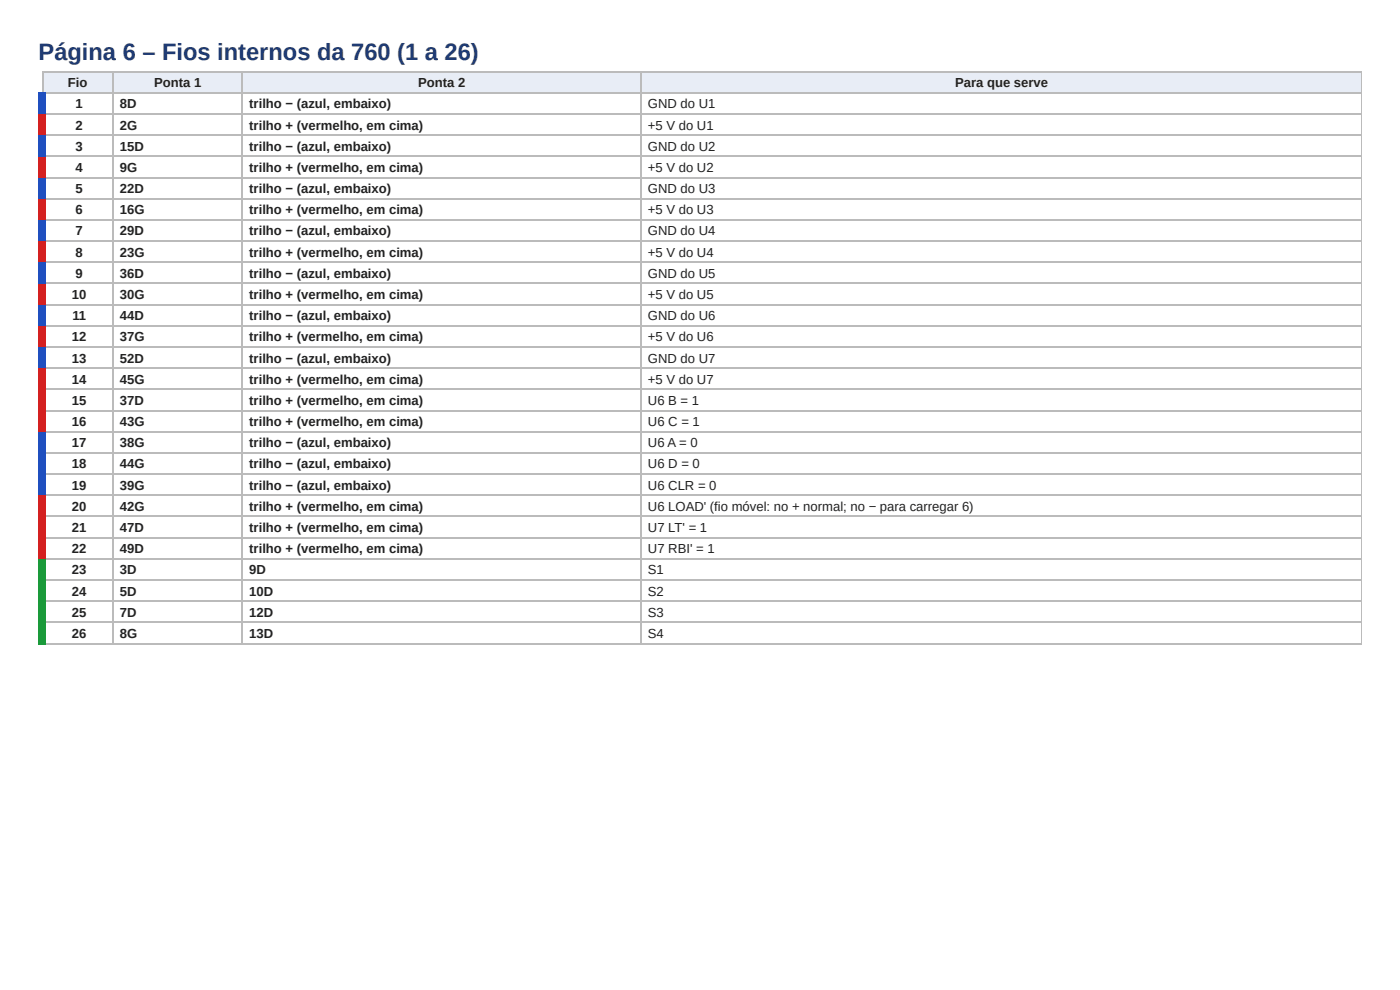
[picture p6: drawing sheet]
<svg xmlns="http://www.w3.org/2000/svg" width="297mm" height="210mm" viewBox="0 0 297 210" stroke-linecap="round" stroke-linejoin="round" font-family="sans-serif">
<defs><g id="words">
<text font-size="5" fill="#1f3b73" x="8.2" y="12.7">Página 6 – Fios internos da 760 (1 a 26)</text>
<g font-size="2.8" fill="#222">
<text x="14.4" y="18.5">Fio</text>
<text x="16.1" y="23">1</text>
<text x="25.5" y="23">8D</text>
<text x="32.7" y="18.5">Ponta 1</text>
<text x="52.9" y="23">trilho − (azul, embaixo)</text>
<text x="88.8" y="18.5">Ponta 2</text>
<text x="137.6" y="23">GND do U1</text>
<text x="202.9" y="18.5">Para que serve</text>
<text x="16.1" y="27.5">2</text>
<text x="25.5" y="27.5">2G</text>
<text x="52.9" y="27.5">trilho + (vermelho, em cima)</text>
<text x="137.6" y="27.5">+5 V do U1</text>
<text x="16.1" y="32">3</text>
<text x="25.5" y="32">15D</text>
<text x="52.9" y="32">trilho − (azul, embaixo)</text>
<text x="137.6" y="32">GND do U2</text>
<text x="16.1" y="36.5">4</text>
<text x="16.1" y="41">5</text>
<text x="25.5" y="36.5">9G</text>
<text x="25.5" y="41">22D</text>
<text x="52.9" y="36.5">trilho + (vermelho, em cima)</text>
<text x="52.9" y="41">trilho − (azul, embaixo)</text>
<text x="137.6" y="36.5">+5 V do U2</text>
<text x="137.6" y="41">GND do U3</text>
<text x="16.1" y="45.5">6</text>
<text x="25.5" y="45.5">16G</text>
<text x="52.9" y="45.5">trilho + (vermelho, em cima)</text>
<text x="137.6" y="45.5">+5 V do U3</text>
<text x="16.1" y="50">7</text>
<text x="25.5" y="50">29D</text>
<text x="52.9" y="50">trilho − (azul, embaixo)</text>
<text x="137.6" y="50">GND do U4</text>
<text x="16.1" y="54.5">8</text>
<text x="16.1" y="59">9</text>
<text x="25.5" y="54.5">23G</text>
<text x="25.5" y="59">36D</text>
<text x="52.9" y="54.5">trilho + (vermelho, em cima)</text>
<text x="52.9" y="59">trilho − (azul, embaixo)</text>
<text x="137.6" y="54.5">+5 V do U4</text>
<text x="137.6" y="59">GND do U5</text>
<text x="15.3" y="63.5">10</text>
<text x="25.5" y="63.5">30G</text>
<text x="52.9" y="63.5">trilho + (vermelho, em cima)</text>
<text x="137.6" y="63.5">+5 V do U5</text>
<text x="15.4" y="68">11</text>
<text x="25.5" y="68">44D</text>
<text x="52.9" y="68">trilho − (azul, embaixo)</text>
<text x="137.6" y="68">GND do U6</text>
<text x="15.3" y="72.5">12</text>
<text x="15.3" y="77">13</text>
<text x="25.5" y="72.5">37G</text>
<text x="25.5" y="77">52D</text>
<text x="52.9" y="72.5">trilho + (vermelho, em cima)</text>
<text x="52.9" y="77">trilho − (azul, embaixo)</text>
<text x="137.6" y="72.5">+5 V do U6</text>
<text x="137.6" y="77">GND do U7</text>
<text x="15.3" y="81.5">14</text>
<text x="25.5" y="81.5">45G</text>
<text x="52.9" y="81.5">trilho + (vermelho, em cima)</text>
<text x="137.6" y="81.5">+5 V do U7</text>
<text x="15.3" y="86">15</text>
<text x="25.5" y="86">37D</text>
<text x="52.9" y="86">trilho + (vermelho, em cima)</text>
<text x="137.6" y="86">U6 B = 1</text>
<text x="15.3" y="90.5">16</text>
<text x="15.3" y="95">17</text>
<text x="25.5" y="90.5">43G</text>
<text x="25.5" y="95">38G</text>
<text x="52.9" y="90.5">trilho + (vermelho, em cima)</text>
<text x="52.9" y="95">trilho − (azul, embaixo)</text>
<text x="137.6" y="90.5">U6 C = 1</text>
<text x="137.6" y="95">U6 A = 0</text>
<text x="15.3" y="99.5">18</text>
<text x="25.5" y="99.5">44G</text>
<text x="52.9" y="99.5">trilho − (azul, embaixo)</text>
<text x="137.6" y="99.5">U6 D = 0</text>
<text x="15.3" y="104">19</text>
<text x="25.5" y="104">39G</text>
<text x="52.9" y="104">trilho − (azul, embaixo)</text>
<text x="137.6" y="104">U6 CLR = 0</text>
<text x="15.3" y="108.5">20</text>
<text x="15.3" y="113">21</text>
<text x="25.5" y="108.5">42G</text>
<text x="25.5" y="113">47D</text>
<text x="52.9" y="108.5">trilho + (vermelho, em cima)</text>
<text x="52.9" y="113">trilho + (vermelho, em cima)</text>
<text x="137.6" y="108.5">U6 LOAD' (fio móvel: no + normal; no − para carregar 6)</text>
<text x="137.6" y="113">U7 LT' = 1</text>
<text x="15.3" y="117.5">22</text>
<text x="25.5" y="117.5">49D</text>
<text x="52.9" y="117.5">trilho + (vermelho, em cima)</text>
<text x="137.6" y="117.5">U7 RBI' = 1</text>
<text x="15.3" y="122">23</text>
<text x="25.5" y="122">3D</text>
<text x="52.9" y="122">9D</text>
<text x="137.6" y="122">S1</text>
<text x="15.3" y="126.5">24</text>
<text x="15.3" y="131">25</text>
<text x="25.5" y="126.5">5D</text>
<text x="25.5" y="131">7D</text>
<text x="52.9" y="126.5">10D</text>
<text x="52.9" y="131">12D</text>
<text x="137.6" y="126.5">S2</text>
<text x="137.6" y="131">S3</text>
<text x="15.3" y="135.5">26</text>
<text x="25.5" y="135.5">8G</text>
<text x="52.9" y="135.5">13D</text>
<text x="137.6" y="135.5">S4</text>
</g>
</g></defs>
<g fill="#e8edf6">
<path d="M9 15.3h15.1v4.5h-15.1z"/>
<path d="M24.1 15.3h27.5v4.5h-27.5z"/>
<path d="M51.6 15.3h84.7v4.5h-84.7z"/>
<path d="M136.3 15.3h153v4.5h-153z"/>
</g>
<path d="M9 15.2h280.3M9.1 15.1v4.5M23.9 15.1v4.7M51.5 15.1v4.7M136.1 15.1v4.7" fill="none" stroke="#bbb" stroke-width=".26"/>
<path d="M289.2 15.1v4.7" fill="none" stroke="#bbb" stroke-width=".21"/>
<path d="M8.2 19.6h1.6v4.7h-1.6z" fill="#1f4fbf"/>
<path d="M9.8 19.7h279.5M23.9 19.8v4.5M51.5 19.8v4.5M136.1 19.8v4.5" fill="none" stroke="#bbb" stroke-width=".26"/>
<path d="M289.2 19.8v4.5" fill="none" stroke="#bbb" stroke-width=".21"/>
<path d="M8.2 24.3h1.6v4.5h-1.6z" fill="#d42020"/>
<path d="M9.8 24.2h279.5M23.9 24.3v4.5M51.5 24.3v4.5M136.1 24.3v4.5" fill="none" stroke="#bbb" stroke-width=".26"/>
<path d="M289.2 24.3v4.5" fill="none" stroke="#bbb" stroke-width=".21"/>
<path d="M8.2 28.8h1.6v4.5h-1.6z" fill="#1f4fbf"/>
<path d="M9.8 28.7h279.5M23.9 28.8v4.5M51.5 28.8v4.5M136.1 28.8v4.5" fill="none" stroke="#bbb" stroke-width=".26"/>
<path d="M289.2 28.8v4.5" fill="none" stroke="#bbb" stroke-width=".21"/>
<path d="M8.2 33.3h1.6v4.5h-1.6z" fill="#d42020"/>
<path d="M9.8 33.2h279.5M23.9 33.3v4.5M51.5 33.3v4.5M136.1 33.3v4.5" fill="none" stroke="#bbb" stroke-width=".26"/>
<path d="M289.2 33.3v4.5" fill="none" stroke="#bbb" stroke-width=".21"/>
<path d="M8.2 37.8h1.6v4.5h-1.6z" fill="#1f4fbf"/>
<path d="M9.8 37.7h279.5M23.9 37.8v4.5M51.5 37.8v4.5M136.1 37.8v4.5" fill="none" stroke="#bbb" stroke-width=".26"/>
<path d="M289.2 37.8v4.5" fill="none" stroke="#bbb" stroke-width=".21"/>
<path d="M8.2 42.3h1.6v4.5h-1.6z" fill="#d42020"/>
<path d="M9.8 42.2h279.5M23.9 42.3v4.5M51.5 42.3v4.5M136.1 42.3v4.5" fill="none" stroke="#bbb" stroke-width=".26"/>
<path d="M289.2 42.3v4.5" fill="none" stroke="#bbb" stroke-width=".21"/>
<path d="M8.2 46.8h1.6v4.5h-1.6z" fill="#1f4fbf"/>
<path d="M9.8 46.7h279.5M23.9 46.8v4.5M51.5 46.8v4.5M136.1 46.8v4.5" fill="none" stroke="#bbb" stroke-width=".26"/>
<path d="M289.2 46.8v4.5" fill="none" stroke="#bbb" stroke-width=".21"/>
<path d="M8.2 51.3h1.6v4.5h-1.6z" fill="#d42020"/>
<path d="M9.8 51.2h279.5M23.9 51.3v4.5M51.5 51.3v4.5M136.1 51.3v4.5" fill="none" stroke="#bbb" stroke-width=".26"/>
<path d="M289.2 51.3v4.5" fill="none" stroke="#bbb" stroke-width=".21"/>
<path d="M8.2 55.8h1.6v4.5h-1.6z" fill="#1f4fbf"/>
<path d="M9.8 55.7h279.5M23.9 55.8v4.5M51.5 55.8v4.5M136.1 55.8v4.5" fill="none" stroke="#bbb" stroke-width=".26"/>
<path d="M289.2 55.8v4.5" fill="none" stroke="#bbb" stroke-width=".21"/>
<path d="M8.2 60.3h1.6v4.5h-1.6z" fill="#d42020"/>
<path d="M9.8 60.2h279.5M23.9 60.3v4.5M51.5 60.3v4.5M136.1 60.3v4.5" fill="none" stroke="#bbb" stroke-width=".26"/>
<path d="M289.2 60.3v4.5" fill="none" stroke="#bbb" stroke-width=".21"/>
<path d="M8.2 64.8h1.6v4.5h-1.6z" fill="#1f4fbf"/>
<path d="M9.8 64.7h279.5M23.9 64.8v4.5M51.5 64.8v4.5M136.1 64.8v4.5" fill="none" stroke="#bbb" stroke-width=".26"/>
<path d="M289.2 64.8v4.5" fill="none" stroke="#bbb" stroke-width=".21"/>
<path d="M8.2 69.3h1.6v4.5h-1.6z" fill="#d42020"/>
<path d="M9.8 69.2h279.5M23.9 69.3v4.5M51.5 69.3v4.5M136.1 69.3v4.5" fill="none" stroke="#bbb" stroke-width=".26"/>
<path d="M289.2 69.3v4.5" fill="none" stroke="#bbb" stroke-width=".21"/>
<path d="M8.2 73.8h1.6v4.5h-1.6z" fill="#1f4fbf"/>
<path d="M9.8 73.7h279.5M23.9 73.8v4.5M51.5 73.8v4.5M136.1 73.8v4.5" fill="none" stroke="#bbb" stroke-width=".26"/>
<path d="M289.2 73.8v4.5" fill="none" stroke="#bbb" stroke-width=".21"/>
<path d="M8.2 78.3h1.6v4.5h-1.6z" fill="#d42020"/>
<path d="M9.8 78.2h279.5M23.9 78.3v4.5M51.5 78.3v4.5M136.1 78.3v4.5" fill="none" stroke="#bbb" stroke-width=".26"/>
<path d="M289.2 78.3v4.5" fill="none" stroke="#bbb" stroke-width=".21"/>
<path d="M8.2 82.8h1.6v4.5h-1.6z" fill="#d42020"/>
<path d="M9.8 82.7h279.5M23.9 82.8v4.5M51.5 82.8v4.5M136.1 82.8v4.5" fill="none" stroke="#bbb" stroke-width=".26"/>
<path d="M289.2 82.8v4.5" fill="none" stroke="#bbb" stroke-width=".21"/>
<path d="M8.2 87.3h1.6v4.5h-1.6z" fill="#d42020"/>
<path d="M9.8 87.2h279.5M23.9 87.3v4.5M51.5 87.3v4.5M136.1 87.3v4.5" fill="none" stroke="#bbb" stroke-width=".26"/>
<path d="M289.2 87.3v4.5" fill="none" stroke="#bbb" stroke-width=".21"/>
<path d="M8.2 91.8h1.6v4.5h-1.6z" fill="#1f4fbf"/>
<path d="M9.8 91.7h279.5M23.9 91.8v4.5M51.5 91.8v4.5M136.1 91.8v4.5" fill="none" stroke="#bbb" stroke-width=".26"/>
<path d="M289.2 91.8v4.5" fill="none" stroke="#bbb" stroke-width=".21"/>
<path d="M8.2 96.3h1.6v4.5h-1.6z" fill="#1f4fbf"/>
<path d="M9.8 96.2h279.5M23.9 96.3v4.5M51.5 96.3v4.5M136.1 96.3v4.5" fill="none" stroke="#bbb" stroke-width=".26"/>
<path d="M289.2 96.3v4.5" fill="none" stroke="#bbb" stroke-width=".21"/>
<path d="M8.2 100.8h1.6v4.5h-1.6z" fill="#1f4fbf"/>
<path d="M9.8 100.7h279.5M23.9 100.8v4.5M51.5 100.8v4.5M136.1 100.8v4.5" fill="none" stroke="#bbb" stroke-width=".26"/>
<path d="M289.2 100.8v4.5" fill="none" stroke="#bbb" stroke-width=".21"/>
<path d="M8.2 105.3h1.6v4.5h-1.6z" fill="#ff8c00"/>
<path d="M9.8 105.2h279.5M23.9 105.3v4.5M51.5 105.3v4.5M136.1 105.3v4.5" fill="none" stroke="#bbb" stroke-width=".26"/>
<path d="M289.2 105.3v4.5" fill="none" stroke="#bbb" stroke-width=".21"/>
<path d="M8.2 109.8h1.6v4.5h-1.6z" fill="#d42020"/>
<path d="M9.8 109.7h279.5M23.9 109.8v4.5M51.5 109.8v4.5M136.1 109.8v4.5" fill="none" stroke="#bbb" stroke-width=".26"/>
<path d="M289.2 109.8v4.5" fill="none" stroke="#bbb" stroke-width=".21"/>
<path d="M8.2 114.3h1.6v4.5h-1.6z" fill="#d42020"/>
<path d="M9.8 114.2h279.5M23.9 114.3v4.5M51.5 114.3v4.5M136.1 114.3v4.5" fill="none" stroke="#bbb" stroke-width=".26"/>
<path d="M289.2 114.3v4.5" fill="none" stroke="#bbb" stroke-width=".21"/>
<path d="M8.2 118.8h1.6v4.5h-1.6z" fill="#1a9a3a"/>
<path d="M9.8 118.7h279.5M23.9 118.8v4.5M51.5 118.8v4.5M136.1 118.8v4.5" fill="none" stroke="#bbb" stroke-width=".26"/>
<path d="M289.2 118.8v4.5" fill="none" stroke="#bbb" stroke-width=".21"/>
<path d="M8.2 123.3h1.6v4.5h-1.6z" fill="#1a9a3a"/>
<path d="M9.8 123.2h279.5M23.9 123.3v4.5M51.5 123.3v4.5M136.1 123.3v4.5" fill="none" stroke="#bbb" stroke-width=".26"/>
<path d="M289.2 123.3v4.5" fill="none" stroke="#bbb" stroke-width=".21"/>
<path d="M8.2 127.8h1.6v4.5h-1.6z" fill="#1a9a3a"/>
<path d="M9.8 127.7h279.5M23.9 127.8v4.5M51.5 127.8v4.5M136.1 127.8v4.5" fill="none" stroke="#bbb" stroke-width=".26"/>
<path d="M289.2 127.8v4.5" fill="none" stroke="#bbb" stroke-width=".21"/>
<path d="M8.2 132.3h1.6v4.5h-1.6z" fill="#1a9a3a"/>
<path d="M9.8 132.2h279.5M9.8 136.7h279.5M23.9 132.3v4.5M51.5 132.3v4.5M136.1 132.3v4.5" fill="none" stroke="#bbb" stroke-width=".26"/>
<path d="M289.2 132.3v4.5" fill="none" stroke="#bbb" stroke-width=".21"/>
<use href="#words"/>
</svg>
